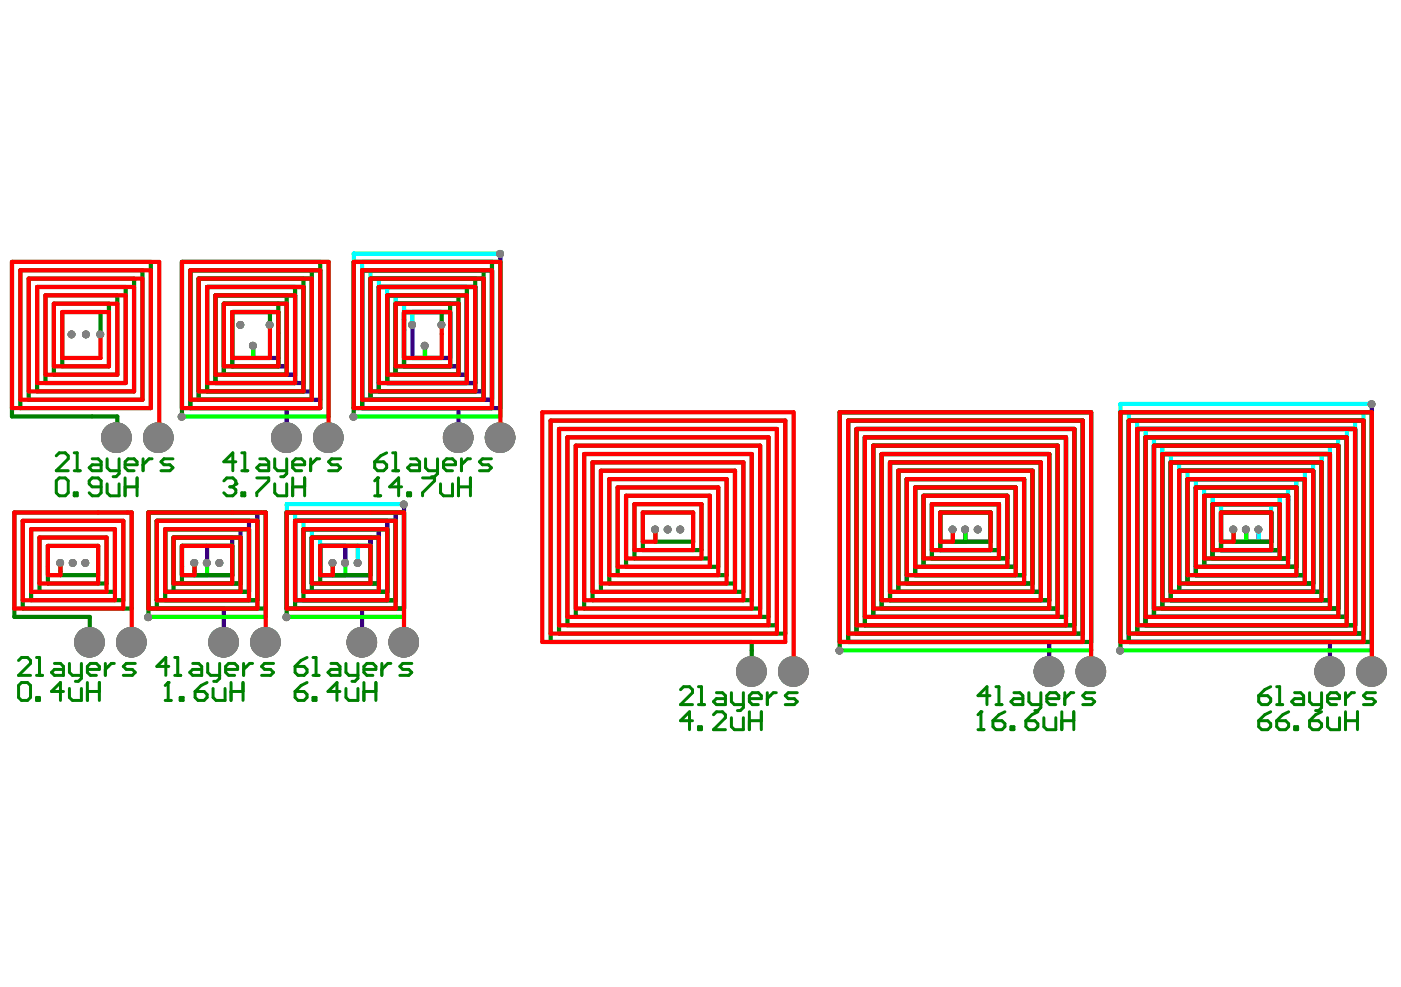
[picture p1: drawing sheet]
<svg xmlns="http://www.w3.org/2000/svg" width="287mm" height="202mm" viewBox="0 0 287 202" stroke-linecap="round" stroke-linejoin="round" font-family="sans-serif">
<path d="M84.4 66.5v6.8h7.7v-9.4h-9.4v11.1h11.2v-12.8h-12.9v14.5h14.6v-16.2h-16.3v17.9h18v-19.6h-19.7v21.4h21.4v-23.1h-23.2v24.8h24.9v-26.5h-26.6v28.2h19.8v6M73.3 114.4v-2.6h-7.7v6h10.2v-7.7h-12v9.4h13.8v-11.1h-15.5v12.8h17.2v-14.5h-18.9v16.2h20.6v-17.9h-22.3v19.6h15.4v6.9M257.7 108.4v2.5h2.6v-5.9h-10.3v7.7h12v-9.4h-13.8v11.1h15.5v-12.9h-17.2v14.6h18.9v-16.3h-20.6v18h22.3v-19.7h-24v21.4h25.7v-23.1h-27.4v24.8h29.1v-26.5h-30.8v28.2h32.6v-29.9h-34.3v31.6h36v-33.3h-37.8v35h39.5v-36.7h-41.2v38.5h42.9v-40.2h-44.6v41.9h46.3v-43.7h-48v45.4h41.2v6" fill="none" stroke="#00f" stroke-width=".86"/>
<g fill="#808080">
<circle cx="12.3" cy="115.3" r=".8"/>
<circle cx="14.9" cy="115.3" r=".8"/>
<circle cx="17.5" cy="115.3" r=".8"/>
<circle cx="42.3" cy="115.3" r=".8"/>
<circle cx="39.8" cy="115.3" r=".8"/>
<circle cx="44.9" cy="115.3" r=".8"/>
<circle cx="82.6" cy="103.3" r=".8"/>
<circle cx="26.9" cy="131.5" r="3.1"/>
<circle cx="18.3" cy="131.5" r="3.1"/>
<circle cx="30.3" cy="126.4" r=".8"/>
<circle cx="54.3" cy="131.5" r="3.1"/>
<circle cx="45.8" cy="131.5" r="3.1"/>
<circle cx="74.1" cy="131.5" r="3.1"/>
<circle cx="82.7" cy="131.5" r="3.1"/>
<circle cx="58.6" cy="126.4" r=".8"/>
<circle cx="73.2" cy="115.3" r=".8"/>
<circle cx="70.6" cy="115.3" r=".8"/>
<circle cx="68.1" cy="115.3" r=".8"/>
<circle cx="32.4" cy="89.6" r="3.1"/>
<circle cx="20.5" cy="68.5" r=".8"/>
<circle cx="17.6" cy="68.5" r=".8"/>
<circle cx="14.6" cy="68.5" r=".8"/>
<circle cx="23.8" cy="89.6" r="3.1"/>
<circle cx="58.6" cy="89.6" r="3.1"/>
<circle cx="49.2" cy="66.5" r=".8"/>
<circle cx="51.8" cy="70.8" r=".8"/>
<circle cx="67.2" cy="89.6" r="3.1"/>
<circle cx="37.2" cy="85.4" r=".8"/>
<circle cx="55.2" cy="66.5" r=".8"/>
<circle cx="90.4" cy="66.5" r=".8"/>
<circle cx="72.4" cy="85.4" r=".8"/>
<circle cx="102.4" cy="89.6" r="3.1"/>
<circle cx="86.9" cy="70.8" r=".8"/>
<circle cx="84.4" cy="66.5" r=".8"/>
<circle cx="93.8" cy="89.6" r="3.1"/>
<circle cx="102.4" cy="52" r=".8"/>
<circle cx="139.3" cy="108.4" r=".8"/>
<circle cx="136.7" cy="108.4" r=".8"/>
<circle cx="134.1" cy="108.4" r=".8"/>
<circle cx="153.8" cy="137.5" r="3.1"/>
<circle cx="162.4" cy="137.5" r="3.1"/>
<circle cx="223.3" cy="137.5" r="3.1"/>
<circle cx="214.7" cy="137.5" r="3.1"/>
<circle cx="195" cy="108.4" r=".8"/>
<circle cx="197.6" cy="108.4" r=".8"/>
<circle cx="200.2" cy="108.4" r=".8"/>
<circle cx="171.8" cy="133.2" r=".8"/>
<circle cx="229.3" cy="133.2" r=".8"/>
<circle cx="257.6" cy="108.4" r=".8"/>
<circle cx="255" cy="108.4" r=".8"/>
<circle cx="252.5" cy="108.4" r=".8"/>
<circle cx="272.2" cy="137.5" r="3.1"/>
<circle cx="280.8" cy="137.5" r="3.1"/>
<circle cx="280.8" cy="82.8" r=".8"/>
</g>
<path d="M102.4 51.9h-30v31.7h30v-30h-28.3v28.3h26.6v-26.5h-24.9v24.8h23.2v-23.1h-21.4v21.3h19.7v-19.6h-18v17.9h16.3v-16.2h-14.6v14.5h12.9v-12.8h-11.2v11.1h9.4v-9.4h-7.7v2.6M280.8 82.7h-51.4v48.8h49.7v-47.1h-48v45.4h46.3v-43.7h-44.6v42h42.9v-40.2h-41.2v38.4h39.5v-36.7h-37.8v35h36.1v-33.3h-34.3v31.6h32.5v-29.9h-30.8v28.2h29.1v-26.5h-27.4v24.8h25.7v-23.1h-24v21.4h22.3v-19.7h-20.6v18h18.9v-16.3h-17.2v14.6h15.5v-12.9h-13.8v11.2h12.1v-9.4h-10.3v7.6h7.7v-2.5M82.7 103.3h-24v21.3h24v-19.6h-22.3v17.9h20.6v-16.2h-18.9v14.5h17.2v-12.8h-15.5v11.1h13.8v-9.4h-12v7.7h10.2v-6h-2.5v3.4" fill="none" stroke="#0ff" stroke-width=".86"/>
<g fill="#808080">
<circle cx="12.3" cy="115.3" r=".8"/>
<circle cx="14.9" cy="115.3" r=".8"/>
<circle cx="17.5" cy="115.3" r=".8"/>
<circle cx="42.3" cy="115.3" r=".8"/>
<circle cx="39.8" cy="115.3" r=".8"/>
<circle cx="44.9" cy="115.3" r=".8"/>
<circle cx="82.6" cy="103.3" r=".8"/>
<circle cx="26.9" cy="131.5" r="3.1"/>
<circle cx="18.3" cy="131.5" r="3.1"/>
<circle cx="30.3" cy="126.4" r=".8"/>
<circle cx="54.3" cy="131.5" r="3.1"/>
<circle cx="45.8" cy="131.5" r="3.1"/>
<circle cx="74.1" cy="131.5" r="3.1"/>
<circle cx="82.7" cy="131.5" r="3.1"/>
<circle cx="58.6" cy="126.4" r=".8"/>
<circle cx="73.2" cy="115.3" r=".8"/>
<circle cx="70.6" cy="115.3" r=".8"/>
<circle cx="68.1" cy="115.3" r=".8"/>
<circle cx="32.4" cy="89.6" r="3.1"/>
<circle cx="20.5" cy="68.5" r=".8"/>
<circle cx="17.6" cy="68.5" r=".8"/>
<circle cx="14.6" cy="68.5" r=".8"/>
<circle cx="23.8" cy="89.6" r="3.1"/>
<circle cx="58.6" cy="89.6" r="3.1"/>
<circle cx="49.2" cy="66.5" r=".8"/>
<circle cx="51.8" cy="70.8" r=".8"/>
<circle cx="67.2" cy="89.6" r="3.1"/>
<circle cx="37.2" cy="85.4" r=".8"/>
<circle cx="55.2" cy="66.5" r=".8"/>
<circle cx="90.4" cy="66.5" r=".8"/>
<circle cx="72.4" cy="85.4" r=".8"/>
<circle cx="102.4" cy="89.6" r="3.1"/>
<circle cx="86.9" cy="70.8" r=".8"/>
<circle cx="84.4" cy="66.5" r=".8"/>
<circle cx="93.8" cy="89.6" r="3.1"/>
<circle cx="102.4" cy="52" r=".8"/>
<circle cx="139.3" cy="108.4" r=".8"/>
<circle cx="136.7" cy="108.4" r=".8"/>
<circle cx="134.1" cy="108.4" r=".8"/>
<circle cx="153.8" cy="137.5" r="3.1"/>
<circle cx="162.4" cy="137.5" r="3.1"/>
<circle cx="223.3" cy="137.5" r="3.1"/>
<circle cx="214.7" cy="137.5" r="3.1"/>
<circle cx="195" cy="108.4" r=".8"/>
<circle cx="197.6" cy="108.4" r=".8"/>
<circle cx="200.2" cy="108.4" r=".8"/>
<circle cx="171.8" cy="133.2" r=".8"/>
<circle cx="229.3" cy="133.2" r=".8"/>
<circle cx="257.6" cy="108.4" r=".8"/>
<circle cx="255" cy="108.4" r=".8"/>
<circle cx="252.5" cy="108.4" r=".8"/>
<circle cx="272.2" cy="137.5" r="3.1"/>
<circle cx="280.8" cy="137.5" r="3.1"/>
<circle cx="280.8" cy="82.8" r=".8"/>
</g>
<path d="M102.4 51.9v31.7h-28.3v-28.2h26.6v26.5h-24.9v-24.8h23.2v23.1h-21.4v-21.4h19.7v19.6h-18v-17.9h16.3v16.2h-14.6v-14.5h12.9v12.8h-11.2v-11.1h9.4v9.4h-5.1v-2.6M51.8 70.7v2.6h5.2v-9.4h-9.5v11.1h11.2v-12.8h-12.9v14.5h14.6v-16.2h-16.3v17.9h18v-19.6h-19.7v21.4h21.4v-23.1h-23.1v24.8h24.9v-26.5h-26.6v28.2h19.7v6M280.8 82.7v48.8h-49.7v-45.4h48v43.7h-46.3v-41.9h44.6v40.2h-42.9v-38.5h41.2v36.7h-39.5v-35h37.8v33.3h-36v-31.6h34.3v29.9h-32.6v-28.2h30.8v26.5h-29.1v-24.8h27.4v23.1h-25.7v-21.4h24v19.7h-22.3v-18h20.6v16.3h-18.9v-14.6h17.2v12.9h-15.5v-11.1h13.8v9.4h-12v-7.7h10.3v5.9h-5.2v-2.5M42.4 115.2v-3.4h-5.2v6h10.3v-7.7h-12v9.4h13.8v-11.1h-15.5v12.8h17.2v-14.5h-18.9v16.2h20.6v-17.9h-22.3v19.6h15.4v6.9M82.7 103.3v21.3h-24v-19.6h22.3v17.9h-20.6v-16.2h18.9v14.5h-17.2v-12.8h15.5v11.1h-13.8v-9.4h12v7.7h-10.2v-6h5.1v3.4M197.6 108.4v2.5h5.2v-5.9h-10.3v7.7h12v-9.4h-13.7v11.1h15.4v-12.9h-17.1v14.6h18.8v-16.3h-20.6v18h22.3v-19.7h-24v21.4h25.8v-23.1h-27.5v24.8h29.2v-26.5h-30.9v28.2h32.6v-29.9h-34.3v31.6h36v-33.3h-37.7v35h39.4v-36.7h-41.1v38.5h42.8v-40.2h-44.6v41.9h46.4v-43.7h-48.1v45.4h41.2v6" fill="none" stroke="#000080" stroke-width=".86"/>
<g fill="#808080">
<circle cx="12.3" cy="115.3" r=".8"/>
<circle cx="14.9" cy="115.3" r=".8"/>
<circle cx="17.5" cy="115.3" r=".8"/>
<circle cx="42.3" cy="115.3" r=".8"/>
<circle cx="39.8" cy="115.3" r=".8"/>
<circle cx="44.9" cy="115.3" r=".8"/>
<circle cx="82.6" cy="103.3" r=".8"/>
<circle cx="26.9" cy="131.5" r="3.1"/>
<circle cx="18.3" cy="131.5" r="3.1"/>
<circle cx="30.3" cy="126.4" r=".8"/>
<circle cx="54.3" cy="131.5" r="3.1"/>
<circle cx="45.8" cy="131.5" r="3.1"/>
<circle cx="74.1" cy="131.5" r="3.1"/>
<circle cx="82.7" cy="131.5" r="3.1"/>
<circle cx="58.6" cy="126.4" r=".8"/>
<circle cx="73.2" cy="115.3" r=".8"/>
<circle cx="70.6" cy="115.3" r=".8"/>
<circle cx="68.1" cy="115.3" r=".8"/>
<circle cx="32.4" cy="89.6" r="3.1"/>
<circle cx="20.5" cy="68.5" r=".8"/>
<circle cx="17.6" cy="68.5" r=".8"/>
<circle cx="14.6" cy="68.5" r=".8"/>
<circle cx="23.8" cy="89.6" r="3.1"/>
<circle cx="58.6" cy="89.6" r="3.1"/>
<circle cx="49.2" cy="66.5" r=".8"/>
<circle cx="51.8" cy="70.8" r=".8"/>
<circle cx="67.2" cy="89.6" r="3.1"/>
<circle cx="37.2" cy="85.4" r=".8"/>
<circle cx="55.2" cy="66.5" r=".8"/>
<circle cx="90.4" cy="66.5" r=".8"/>
<circle cx="72.4" cy="85.4" r=".8"/>
<circle cx="102.4" cy="89.6" r="3.1"/>
<circle cx="86.9" cy="70.8" r=".8"/>
<circle cx="84.4" cy="66.5" r=".8"/>
<circle cx="93.8" cy="89.6" r="3.1"/>
<circle cx="102.4" cy="52" r=".8"/>
<circle cx="139.3" cy="108.4" r=".8"/>
<circle cx="136.7" cy="108.4" r=".8"/>
<circle cx="134.1" cy="108.4" r=".8"/>
<circle cx="153.8" cy="137.5" r="3.1"/>
<circle cx="162.4" cy="137.5" r="3.1"/>
<circle cx="223.3" cy="137.5" r="3.1"/>
<circle cx="214.7" cy="137.5" r="3.1"/>
<circle cx="195" cy="108.4" r=".8"/>
<circle cx="197.6" cy="108.4" r=".8"/>
<circle cx="200.2" cy="108.4" r=".8"/>
<circle cx="171.8" cy="133.2" r=".8"/>
<circle cx="229.3" cy="133.2" r=".8"/>
<circle cx="257.6" cy="108.4" r=".8"/>
<circle cx="255" cy="108.4" r=".8"/>
<circle cx="252.5" cy="108.4" r=".8"/>
<circle cx="272.2" cy="137.5" r="3.1"/>
<circle cx="280.8" cy="137.5" r="3.1"/>
<circle cx="280.8" cy="82.8" r=".8"/>
</g>
<path d="M51.8 70.7v2.6h-4.3v-9.4h9.5v11.1h-11.2v-12.8h12.9v14.5h-14.6v-16.2h16.3v17.9h-18v-19.6h19.7v21.4h-21.4v-23.1h23.1v24.8h-24.8v-26.5h26.6v28.2h-28.4v-30h30.1v31.7h-30.1M87 70.7v2.6h-4.3v-9.4h9.4v11.1h-11.1v-12.8h12.9v14.5h-14.6v-16.2h16.3v17.9h-18v-19.6h19.7v21.4h-21.5v-23.1h23.2v24.8h-24.9v-26.5h26.6v28.2h-28.3v-30h30v31.7h-30M42.4 115.2v2.6h-5.2v-6h10.3v7.7h-12v-9.4h13.8v11.1h-15.5v-12.8h17.2v14.5h-18.9v-16.2h20.6v17.9h-22.3v-19.6h24v21.3h-24M70.7 115.2v2.6h-5.1v-6h10.2v7.7h-12v-9.4h13.8v11.1h-15.5v-12.8h17.2v14.5h-18.9v-16.2h20.6v17.9h-22.3v-19.6h24v21.3h-24M197.6 108.4v2.5h-5.1v-5.9h10.3v7.7h-12v-9.4h13.7v11.1h-15.4v-12.9h17.1v14.6h-18.9v-16.3h20.6v18h-22.3v-19.7h24v21.4h-25.7v-23.1h27.5v24.8h-29.2v-26.5h30.9v28.2h-32.6v-29.9h34.3v31.6h-36v-33.3h37.7v35h-39.4v-36.7h41.1v38.5h-42.9v-40.2h44.6v41.9h-46.3v-43.7h48.1v45.4h-49.8v-47.1h51.5v48.8h-51.5M255.1 108.4v2.5h-5.1v-5.9h10.3v7.7h-12.1v-9.4h13.8v11.1h-15.5v-12.9h17.2v14.6h-18.9v-16.3h20.6v18h-22.3v-19.7h24v21.4h-25.7v-23.1h27.4v24.8h-29.1v-26.5h30.8v28.2h-32.5v-29.9h34.3v31.6h-36.1v-33.3h37.8v35h-39.5v-36.7h41.2v38.5h-42.9v-40.2h44.6v41.9h-46.3v-43.7h48v45.4h-49.7v-47.1h51.4v48.8h-51.4" fill="none" stroke="#0f0" stroke-width=".86"/>
<g fill="#808080">
<circle cx="12.3" cy="115.3" r=".8"/>
<circle cx="14.9" cy="115.3" r=".8"/>
<circle cx="17.5" cy="115.3" r=".8"/>
<circle cx="42.3" cy="115.3" r=".8"/>
<circle cx="39.8" cy="115.3" r=".8"/>
<circle cx="44.9" cy="115.3" r=".8"/>
<circle cx="82.6" cy="103.3" r=".8"/>
<circle cx="26.9" cy="131.5" r="3.1"/>
<circle cx="18.3" cy="131.5" r="3.1"/>
<circle cx="30.3" cy="126.4" r=".8"/>
<circle cx="54.3" cy="131.5" r="3.1"/>
<circle cx="45.8" cy="131.5" r="3.1"/>
<circle cx="74.1" cy="131.5" r="3.1"/>
<circle cx="82.7" cy="131.5" r="3.1"/>
<circle cx="58.6" cy="126.4" r=".8"/>
<circle cx="73.2" cy="115.3" r=".8"/>
<circle cx="70.6" cy="115.3" r=".8"/>
<circle cx="68.1" cy="115.3" r=".8"/>
<circle cx="32.4" cy="89.6" r="3.1"/>
<circle cx="20.5" cy="68.5" r=".8"/>
<circle cx="17.6" cy="68.5" r=".8"/>
<circle cx="14.6" cy="68.5" r=".8"/>
<circle cx="23.8" cy="89.6" r="3.1"/>
<circle cx="58.6" cy="89.6" r="3.1"/>
<circle cx="49.2" cy="66.5" r=".8"/>
<circle cx="51.8" cy="70.8" r=".8"/>
<circle cx="67.2" cy="89.6" r="3.1"/>
<circle cx="37.2" cy="85.4" r=".8"/>
<circle cx="55.2" cy="66.5" r=".8"/>
<circle cx="90.4" cy="66.5" r=".8"/>
<circle cx="72.4" cy="85.4" r=".8"/>
<circle cx="102.4" cy="89.6" r="3.1"/>
<circle cx="86.9" cy="70.8" r=".8"/>
<circle cx="84.4" cy="66.5" r=".8"/>
<circle cx="93.8" cy="89.6" r="3.1"/>
<circle cx="102.4" cy="52" r=".8"/>
<circle cx="139.3" cy="108.4" r=".8"/>
<circle cx="136.7" cy="108.4" r=".8"/>
<circle cx="134.1" cy="108.4" r=".8"/>
<circle cx="153.8" cy="137.5" r="3.1"/>
<circle cx="162.4" cy="137.5" r="3.1"/>
<circle cx="223.3" cy="137.5" r="3.1"/>
<circle cx="214.7" cy="137.5" r="3.1"/>
<circle cx="195" cy="108.4" r=".8"/>
<circle cx="197.6" cy="108.4" r=".8"/>
<circle cx="200.2" cy="108.4" r=".8"/>
<circle cx="171.8" cy="133.2" r=".8"/>
<circle cx="229.3" cy="133.2" r=".8"/>
<circle cx="257.6" cy="108.4" r=".8"/>
<circle cx="255" cy="108.4" r=".8"/>
<circle cx="252.5" cy="108.4" r=".8"/>
<circle cx="272.2" cy="137.5" r="3.1"/>
<circle cx="280.8" cy="137.5" r="3.1"/>
<circle cx="280.8" cy="82.8" r=".8"/>
</g>
<path d="M20.6 68.4v-4.5h-7.9v11.1h9.6v-12.8h-11.3v14.5h13v-16.2h-14.7v17.9h16.4v-19.6h-18.1v21.4h19.8v-23.1h-21.5v24.8h23.3v-26.5h-25v28.2h26.7v-30h-28.4v31.7h21.5v4.3M55.3 66.5v-2.6h-7.8v11.1h9.5v-12.8h-11.2v14.5h12.9v-16.2h-14.6v17.9h16.3v-19.6h-18v21.4h19.7v-23.1h-21.4v24.8h23.1v-26.5h-24.8v28.2h26.6v-30h-28.4v31.7M90.4 66.5v-2.6h-7.7v11.1h9.4v-12.8h-11.1v14.5h12.9v-16.2h-14.6v17.9h16.3v-19.6h-18v21.4h19.7v-23.1h-21.5v24.8h23.2v-26.5h-24.9v28.2h26.6v-30h-28.3v31.7M12.4 115.2v2.6h7.7v-6h-10.3v7.7h12v-9.4h-13.7v11.1h15.4v-12.8h-17.1v14.5h18.8v-16.2h-20.5v17.9h22.3v-19.6h-24.1v21.3h15.5v4.3h1.7v.9M39.8 115.2v2.6h7.7v-6h-10.3v7.7h12.1v-9.4h-13.8v11.1h15.5v-12.8h-17.2v14.5h18.9v-16.2h-20.6v17.9h22.3v-19.6h-24v21.3M68.1 115.2v2.6h7.7v-6h-10.2v7.7h12v-9.4h-13.8v11.1h15.5v-12.8h-17.2v14.5h18.9v-16.2h-20.6v17.9h22.3v-19.6h-24v21.3M134.2 108.4v2.5h7.7v-5.9h-10.3v7.7h12v-9.4h-13.7v11.1h15.4v-12.9h-17.1v14.6h18.8v-16.3h-20.5v18h22.3v-19.7h-24.1v21.4h25.8v-23.1h-27.5v24.8h29.2v-26.5h-30.9v28.2h32.6v-29.9h-34.3v31.6h36v-33.3h-37.7v35h39.4v-36.7h-41.1v38.5h42.8v-40.2h-44.6v41.9h46.4v-43.7h-48.1v45.4h41.2v6M195.1 108.4v2.5h7.7v-5.9h-10.3v7.7h12v-9.4h-13.7v11.1h15.4v-12.9h-17.1v14.6h18.8v-16.3h-20.6v18h22.3v-19.7h-24v21.4h25.8v-23.1h-27.5v24.8h29.2v-26.5h-30.9v28.2h32.6v-29.9h-34.3v31.6h36v-33.3h-37.7v35h39.4v-36.7h-41.1v38.5h42.8v-40.2h-44.6v41.9h46.4v-43.7h-48.1v45.4h49.8v-47.1h-51.5v48.8M252.5 108.4v2.5h7.8v-5.9h-10.3v7.7h12v-9.4h-13.8v11.1h15.5v-12.9h-17.2v14.6h18.9v-16.3h-20.6v18h22.3v-19.7h-24v21.4h25.7v-23.1h-27.4v24.8h29.1v-26.5h-30.8v28.2h32.6v-29.9h-34.3v31.6h36v-33.3h-37.8v35h39.5v-36.7h-41.2v38.5h42.9v-40.2h-44.6v41.9h46.3v-43.7h-48v45.4h49.7v-47.1h-51.4v48.8M153.9 136.6h1.7v.9M214.8 136.6h1.7v.9M272.3 136.6h1.7v.9" fill="none" stroke="#008000" stroke-width=".86"/>
<g fill="#808080">
<circle cx="12.3" cy="115.3" r=".8"/>
<circle cx="14.9" cy="115.3" r=".8"/>
<circle cx="17.5" cy="115.3" r=".8"/>
<circle cx="42.3" cy="115.3" r=".8"/>
<circle cx="39.8" cy="115.3" r=".8"/>
<circle cx="44.9" cy="115.3" r=".8"/>
<circle cx="82.6" cy="103.3" r=".8"/>
<circle cx="26.9" cy="131.5" r="3.1"/>
<circle cx="18.3" cy="131.5" r="3.1"/>
<circle cx="30.3" cy="126.4" r=".8"/>
<circle cx="54.3" cy="131.5" r="3.1"/>
<circle cx="45.8" cy="131.5" r="3.1"/>
<circle cx="74.1" cy="131.5" r="3.1"/>
<circle cx="82.7" cy="131.5" r="3.1"/>
<circle cx="58.6" cy="126.4" r=".8"/>
<circle cx="73.2" cy="115.3" r=".8"/>
<circle cx="70.6" cy="115.3" r=".8"/>
<circle cx="68.1" cy="115.3" r=".8"/>
<circle cx="32.4" cy="89.6" r="3.1"/>
<circle cx="20.5" cy="68.5" r=".8"/>
<circle cx="17.6" cy="68.5" r=".8"/>
<circle cx="14.6" cy="68.5" r=".8"/>
<circle cx="23.8" cy="89.6" r="3.1"/>
<circle cx="58.6" cy="89.6" r="3.1"/>
<circle cx="49.2" cy="66.5" r=".8"/>
<circle cx="51.8" cy="70.8" r=".8"/>
<circle cx="67.2" cy="89.6" r="3.1"/>
<circle cx="37.2" cy="85.4" r=".8"/>
<circle cx="55.2" cy="66.5" r=".8"/>
<circle cx="90.4" cy="66.5" r=".8"/>
<circle cx="72.4" cy="85.4" r=".8"/>
<circle cx="102.4" cy="89.6" r="3.1"/>
<circle cx="86.9" cy="70.8" r=".8"/>
<circle cx="84.4" cy="66.5" r=".8"/>
<circle cx="93.8" cy="89.6" r="3.1"/>
<circle cx="102.4" cy="52" r=".8"/>
<circle cx="139.3" cy="108.4" r=".8"/>
<circle cx="136.7" cy="108.4" r=".8"/>
<circle cx="134.1" cy="108.4" r=".8"/>
<circle cx="153.8" cy="137.5" r="3.1"/>
<circle cx="162.4" cy="137.5" r="3.1"/>
<circle cx="223.3" cy="137.5" r="3.1"/>
<circle cx="214.7" cy="137.5" r="3.1"/>
<circle cx="195" cy="108.4" r=".8"/>
<circle cx="197.6" cy="108.4" r=".8"/>
<circle cx="200.2" cy="108.4" r=".8"/>
<circle cx="171.8" cy="133.2" r=".8"/>
<circle cx="229.3" cy="133.2" r=".8"/>
<circle cx="257.6" cy="108.4" r=".8"/>
<circle cx="255" cy="108.4" r=".8"/>
<circle cx="252.5" cy="108.4" r=".8"/>
<circle cx="272.2" cy="137.5" r="3.1"/>
<circle cx="280.8" cy="137.5" r="3.1"/>
<circle cx="280.8" cy="82.8" r=".8"/>
</g>
<path d="M20.6 68.4v4.9h-7.9v-9.4h9.6v11.1h-11.3v-12.8h13v14.5h-14.7v-16.2h16.4v17.9h-18.1v-19.6h19.8v21.4h-21.5v-23.1h23.3v24.8h-25v-26.5h26.7v28.2h-28.4v-30h30.1v36M55.3 66.5v6.8h-7.8v-9.4h9.5v11.1h-11.2v-12.8h12.9v14.5h-14.6v-16.2h16.3v17.9h-18v-19.6h19.7v21.4h-21.4v-23.1h23.1v24.8h-24.8v-26.5h26.6v28.2h-28.4v-30h30.1v36M90.4 66.5v6.8h-7.7v-9.4h9.4v11.1h-11.1v-12.8h12.9v14.5h-14.6v-16.2h16.3v17.9h-18v-19.6h19.7v21.4h-21.5v-23.1h23.2v24.8h-24.9v-26.5h26.6v28.2h-28.3v-30h30v36M12.4 115.2v2.6h-2.6v-6h10.3v7.7h-12v-9.4h13.7v11.1h-15.4v-12.8h17.1v14.5h-18.8v-16.2h20.5v17.9h-22.3v-19.6h24.1v26.5M39.8 115.2v2.6h-2.6v-6h10.3v7.7h-12v-9.4h13.8v11.1h-15.5v-12.8h17.2v14.5h-18.9v-16.2h20.6v17.9h-22.3v-19.6h24v26.5M68.1 115.2v2.6h-2.5v-6h10.2v7.7h-12v-9.4h13.8v11.1h-15.5v-12.8h17.2v14.5h-18.9v-16.2h20.6v17.9h-22.3v-19.6h24v26.5M134.2 108.4v2.5h-2.6v-5.9h10.3v7.7h-12v-9.4h13.7v11.1h-15.4v-12.9h17.1v14.6h-18.8v-16.3h20.5v18h-22.3v-19.7h24.1v21.4h-25.8v-23.1h27.5v24.8h-29.2v-26.5h30.9v28.2h-32.6v-29.9h34.3v31.6h-36v-33.3h37.7v35h-39.4v-36.7h41.1v38.5h-42.9v-40.2h44.6v41.9h-46.3v-43.7h48.1v45.4h-49.8v-47.1h51.5v53.1M195.1 108.4v2.5h-2.6v-5.9h10.3v7.7h-12v-9.4h13.7v11.1h-15.4v-12.9h17.1v14.6h-18.9v-16.3h20.6v18h-22.3v-19.7h24v21.4h-25.7v-23.1h27.5v24.8h-29.2v-26.5h30.9v28.2h-32.6v-29.9h34.3v31.6h-36v-33.3h37.7v35h-39.4v-36.7h41.1v38.5h-42.9v-40.2h44.6v41.9h-46.3v-43.7h48.1v45.4h-49.8v-47.1h51.5v53.1M252.5 108.4v2.5h-2.5v-5.9h10.3v7.7h-12.1v-9.4h13.8v11.1h-15.5v-12.9h17.2v14.6h-18.9v-16.3h20.6v18h-22.3v-19.7h24v21.4h-25.7v-23.1h27.4v24.8h-29.1v-26.5h30.8v28.2h-32.5v-29.9h34.3v31.6h-36.1v-33.3h37.8v35h-39.5v-36.7h41.2v38.5h-42.9v-40.2h44.6v41.9h-46.3v-43.7h48v45.4h-49.7v-47.1h51.4v53.1" fill="none" stroke="#f00" stroke-width=".86"/>
<g fill="#808080">
<circle cx="12.3" cy="115.3" r=".8"/>
<circle cx="14.9" cy="115.3" r=".8"/>
<circle cx="17.5" cy="115.3" r=".8"/>
<circle cx="42.3" cy="115.3" r=".8"/>
<circle cx="39.8" cy="115.3" r=".8"/>
<circle cx="44.9" cy="115.3" r=".8"/>
<circle cx="82.6" cy="103.3" r=".8"/>
<circle cx="26.9" cy="131.5" r="3.1"/>
<circle cx="18.3" cy="131.5" r="3.1"/>
<circle cx="30.3" cy="126.4" r=".8"/>
<circle cx="54.3" cy="131.5" r="3.1"/>
<circle cx="45.8" cy="131.5" r="3.1"/>
<circle cx="74.1" cy="131.5" r="3.1"/>
<circle cx="82.7" cy="131.5" r="3.1"/>
<circle cx="58.6" cy="126.4" r=".8"/>
<circle cx="73.2" cy="115.3" r=".8"/>
<circle cx="70.6" cy="115.3" r=".8"/>
<circle cx="68.1" cy="115.3" r=".8"/>
<circle cx="32.4" cy="89.6" r="3.1"/>
<circle cx="20.5" cy="68.5" r=".8"/>
<circle cx="17.6" cy="68.5" r=".8"/>
<circle cx="14.6" cy="68.5" r=".8"/>
<circle cx="23.8" cy="89.6" r="3.1"/>
<circle cx="58.6" cy="89.6" r="3.1"/>
<circle cx="49.2" cy="66.5" r=".8"/>
<circle cx="51.8" cy="70.8" r=".8"/>
<circle cx="67.2" cy="89.6" r="3.1"/>
<circle cx="37.2" cy="85.4" r=".8"/>
<circle cx="55.2" cy="66.5" r=".8"/>
<circle cx="90.4" cy="66.5" r=".8"/>
<circle cx="72.4" cy="85.4" r=".8"/>
<circle cx="102.4" cy="89.6" r="3.1"/>
<circle cx="86.9" cy="70.8" r=".8"/>
<circle cx="84.4" cy="66.5" r=".8"/>
<circle cx="93.8" cy="89.6" r="3.1"/>
<circle cx="102.4" cy="52" r=".8"/>
<circle cx="139.3" cy="108.4" r=".8"/>
<circle cx="136.7" cy="108.4" r=".8"/>
<circle cx="134.1" cy="108.4" r=".8"/>
<circle cx="153.8" cy="137.5" r="3.1"/>
<circle cx="162.4" cy="137.5" r="3.1"/>
<circle cx="223.3" cy="137.5" r="3.1"/>
<circle cx="214.7" cy="137.5" r="3.1"/>
<circle cx="195" cy="108.4" r=".8"/>
<circle cx="197.6" cy="108.4" r=".8"/>
<circle cx="200.2" cy="108.4" r=".8"/>
<circle cx="171.8" cy="133.2" r=".8"/>
<circle cx="229.3" cy="133.2" r=".8"/>
<circle cx="257.6" cy="108.4" r=".8"/>
<circle cx="255" cy="108.4" r=".8"/>
<circle cx="252.5" cy="108.4" r=".8"/>
<circle cx="272.2" cy="137.5" r="3.1"/>
<circle cx="280.8" cy="137.5" r="3.1"/>
<circle cx="280.8" cy="82.8" r=".8"/>
</g>
<path d="M34.4 139.8v3.7M33.8 143.5h1.2" fill="none" stroke="#008000" stroke-width=".61"/>
<circle cx="34.4" cy="139.8" r=".31" fill="#008000"/>
<g fill="none" stroke="#008000" stroke-width=".61">
<path d="M11.5 98.5l.6-.6h1.3l.6 .6v2.4l-.6 .6h-1.3l-.6-.6zM20.7 99.7h-1.8l-.6-.6v-.6l.6-.6h1.2l.6 .6v2.4l-.6 .6h-1.2l-.6-.6M21.9 99.1v1.8l.6 .6h1.9v-2.4M25.6 99.7h2.5M25.6 97.9v3.6M28.1 97.9v3.6M48.3 94.6h-2.5l1.9-1.9v3.7M49.5 96.4h1.2M49.5 92.7h.6v3.7M53.2 94h1.2l.6 .6v1.8h-1.8l-.6-.6 .6-.6h1.8M56.2 94v1.8l.7 .6h1.8M58.7 94v3l-.6 .6h-.6"/>
<path d="M59.9 95.2h2.5v-.6l-.6-.6h-1.3l-.6 .6v1.2l.6 .6h1.3M63.6 94v2.4M65.4 94h-.6l-1.2 1.2M69.7 94h-1.8l-.6 .6 .6 .6h1.2l.6 .6-.6 .6h-1.8M76.7 94.6h1.8l.7 .6v.6l-.7 .6h-1.2l-.6-.6zM77.3 97.9v3.6M79.2 92.7l-1.3 .7-1.2 1.2M80.4 96.4h1.2M80.4 92.7h.6v3.7M84.1 94h1.2l.6 .6v1.8h-1.8l-.7-.6 .7-.6h1.8M87.1 94v1.8l.6 .6h1.9M89.6 94v3l-.6 .6h-.7"/>
<path d="M90.8 95.2h2.4v-.6l-.6-.6h-1.2l-.6 .6v1.2l.6 .6h1.2M94.5 94v2.4M96.3 94h-.6l-1.2 1.2M100.6 94h-1.8l-.7 .6 .7 .6h1.2l.6 .6-.6 .6h-1.9M15.2 100.9h.6v.6h-.6zM76.7 101.5h1.2M3.8 135.3l.6-.6h1.2l.6 .6v.6l-2.4 2.4h2.4M7.5 138.3h1.2M7.5 134.7h.6v3.6M11.2 135.9h1.2l.6 .6v1.8h-1.8l-.7-.6 .7-.6h1.8M14.2 135.9v1.8l.6 .6h1.9M16.7 135.9v3l-.6 .6h-.7"/>
<path d="M17.9 137.1h2.4v-.6l-.6-.6h-1.2l-.6 .6v1.2l.6 .6h1.2M17.9 139.8v3.7M20.3 139.8v3.7M21.6 135.9v2.4M23.4 135.9h-.6l-1.2 1.2M27.7 135.9h-1.8l-.7 .6 .7 .6h1.2l.6 .6-.6 .6h-1.9M34.4 139.8l-.6 .6M42.4 139.8l-1.2 .6-1.3 1.2M47.3 139.8v3.7M49.7 139.8v3.7M60.4 136.5h1.8l.7 .6v.6l-.7 .6h-1.2l-.6-.6zM62.9 139.8l-1.3 .6-1.2 1.2"/>
<path d="M62.9 134.7l-1.3 .6-1.2 1.2M64.1 134.7h.6v3.6M64.1 138.3h1.2M67.8 135.9h1.2l.6 .6v1.8h-1.8l-.7-.6 .7-.6h1.8M70.8 135.9v1.8l.6 .6h1.9M73.3 135.9v3l-.6 .6h-.7M74.5 137.1h2.4v-.6l-.6-.6h-1.2l-.6 .6v1.2l.6 .6h1.2M74.5 139.8v3.7M76.9 139.8v3.7M78.2 135.9v2.4M80 135.9h-.6l-1.2 1.2M84.3 135.9h-1.8l-.7 .6 .7 .6h1.2l.6 .6-.6 .6h-1.9"/>
<path d="M3.8 140.4l.6-.6h1.2l.6 .6v2.4l-.6 .7h-1.2l-.6-.7zM7.5 142.8h.6v.7h-.6zM13 141.6h-2.5l1.9-1.8v3.7M14.2 141v1.8l.6 .7h1.9v-2.5M17.9 141.6h2.4M36.9 142.8h.6v.7h-.6zM39.9 141.6h1.9l.6 .6v.6l-.6 .7h-1.2l-.7-.7zM43.6 141v1.8l.6 .7h1.9v-2.5M47.3 141.6h2.4M60.4 141.6h1.8l.7 .6v.6l-.7 .7h-1.2l-.6-.7zM64.1 142.8h.6v.7h-.6zM69.6 141.6h-2.5l1.9-1.8v3.7"/>
<path d="M70.8 141v1.8l.6 .7h1.9v-2.5M74.5 141.6h2.4M139.3 141.3l.6-.7h1.3l.6 .7v.6l-2.5 2.4h2.5M141.8 147.6h-2.5l1.9-1.8v3.6M143 144.3h1.2M143 140.6h.6v3.7M143 148.8h.6v.6h-.6zM146.1 146.4l.6-.6h1.2l.6 .6v.6l-2.4 2.4h2.4M146.7 141.9h1.2l.6 .6v1.8h-1.8l-.6-.6 .6-.6h1.8M149.7 141.9v1.8l.6 .6h1.9M149.7 147v1.8l.6 .6h1.9v-2.4M152.2 141.9v3l-.6 .6h-.6"/>
<path d="M153.4 143.1h2.5v-.6l-.7-.6h-1.2l-.6 .6v1.2l.6 .6h1.2M153.4 145.8v3.6M153.4 147.6h2.5M155.9 145.8v3.6M157.1 141.9v2.4M158.9 141.9h-.6l-1.2 1.2M163.2 141.9h-1.8l-.6 .6 .6 .6h1.2l.6 .6-.6 .6h-1.8M202.7 142.5h-2.5l1.9-1.9v3.7M203.9 144.3h1.2M203.9 140.6h.6v3.7M207.6 141.9h1.2l.6 .6v1.8h-1.8l-.6-.6 .6-.6h1.8M210.6 141.9v1.8l.6 .6h1.9"/>
<path d="M213.1 141.9v3l-.6 .6h-.6M214.3 143.1h2.5v-.6l-.7-.6h-1.2l-.6 .6v1.2l.6 .6h1.2M218 141.9v2.4M219.8 141.9h-.6l-1.2 1.2M224.1 141.9h-1.8l-.6 .6 .6 .6h1.2l.6 .6-.6 .6h-1.8M257.7 142.5h1.8l.6 .6v.6l-.6 .6h-1.2l-.6-.6zM257.7 147.6h1.8l.6 .6v.6l-.6 .6h-1.2l-.6-.6zM260.1 140.6l-1.2 .7-1.2 1.2M260.1 145.8l-1.2 .6-1.2 1.2M261.4 144.3h1.2M261.4 140.6h.6v3.7M261.4 147.6h1.8l.6 .6v.6l-.6 .6h-1.2l-.6-.6z"/>
<path d="M263.8 145.8l-1.2 .6-1.2 1.2M265 141.9h1.3l.6 .6v1.8h-1.9l-.6-.6 .6-.6h1.9M265 148.8h.6v.6h-.6zM268.1 141.9v1.8l.6 .6h1.8M268.1 147.6h1.8l.6 .6v.6l-.6 .6h-1.2l-.6-.6zM270.5 141.9v3l-.6 .6h-.6M270.5 145.8l-1.2 .6-1.2 1.2M271.8 143.1h2.4v-.6l-.6-.6h-1.2l-.6 .6v1.2l.6 .6h1.2M271.8 147v1.8l.6 .6h1.8v-2.4M275.4 141.9v2.4M275.4 145.8v3.6M275.4 147.6h2.5"/>
<path d="M277.3 141.9h-.6l-1.3 1.2M277.9 145.8v3.6M281.6 141.9h-1.9l-.6 .6 .6 .6h1.3l.6 .6-.6 .6h-1.9"/>
</g>
<circle cx="77.3" cy="97.9" r=".31" fill="#008000"/>
<path d="M45.8 98.5l.6-.6h1.3l.6 .6v.6M77.3 97.9l-.6 .6M82.2 99.7h-2.4l1.8-1.8v3.6M86.5 97.9h2.5v.6l-2.5 2.4v.6M90.2 99.1v1.8l.6 .6h1.8v-2.4M93.9 99.7h2.4M93.9 97.9v3.6M96.3 97.9v3.6M83.4 100.9h.7v.6h-.7z" fill="none" stroke="#008000" stroke-width=".61"/>
<circle cx="48.3" cy="99.1" r=".31" fill="#008000"/>
<path d="M47.1 99.7h.6M47.7 99.7l.6 .6v.6l-.6 .6h-1.3l-.6-.6M48.3 99.1l-.6 .6M52.6 97.9h2.4v.6l-2.4 2.4v.6M56.2 99.1v1.8l.7 .6h1.8v-2.4M59.9 99.7h2.5M59.9 97.9v3.6M62.4 97.9v3.6M49.5 100.9h.6v.6h-.6zM200.2 149.4h1.2M200.8 145.8v3.6" fill="none" stroke="#008000" stroke-width=".61"/>
<circle cx="200.8" cy="145.8" r=".31" fill="#008000"/>
<g fill="none" stroke="#008000" stroke-width=".61">
<path d="M11.5 93.4l.6-.7h1.3l.6 .7v.6l-2.5 2.4h2.5M15.2 96.4h1.2M15.2 92.7h.6v3.7M18.9 94h1.2l.6 .6v1.8h-1.8l-.6-.6 .6-.6h1.8M21.9 94v1.8l.6 .6h1.9M24.4 94v3l-.6 .6h-.6M25.6 95.2h2.5v-.6l-.7-.6h-1.2l-.6 .6v1.2l.6 .6h1.2M29.3 94v2.4M31.1 94h-.6l-1.2 1.2M35.4 94h-1.8l-.6 .6 .6 .6h1.2l.6 .6-.6 .6h-1.8M34.6 136.5h-2.5l1.8-1.8v3.6M35.8 138.3h1.2"/>
<path d="M35.8 134.7h.6v3.6M39.5 135.9h1.2l.6 .6v1.8h-1.8l-.7-.6 .7-.6h1.8M42.5 135.9v1.8l.6 .6h1.9M45 135.9v3l-.6 .6h-.7M46.2 137.1h2.4v-.6l-.6-.6h-1.2l-.6 .6v1.2l.6 .6h1.2M49.9 135.9v2.4M51.7 135.9h-.6l-1.2 1.2M56 135.9h-1.8l-.7 .6 .7 .6h1.2l.6 .6-.6 .6h-1.9M200.8 145.8l-.6 .6M203.3 147.6h1.8l.6 .6v.6l-.6 .6h-1.2l-.6-.6zM205.7 145.8l-1.2 .6-1.2 1.2M207 148.8h.6v.6h-.6z"/>
<path d="M210 147.6h1.9l.6 .6v.6l-.6 .6h-1.3l-.6-.6zM212.5 145.8l-1.3 .6-1.2 1.2M213.7 147v1.8l.6 .6h1.8v-2.4M217.4 147.6h2.4M217.4 145.8v3.6M219.8 145.8v3.6"/>
</g>
</svg>
